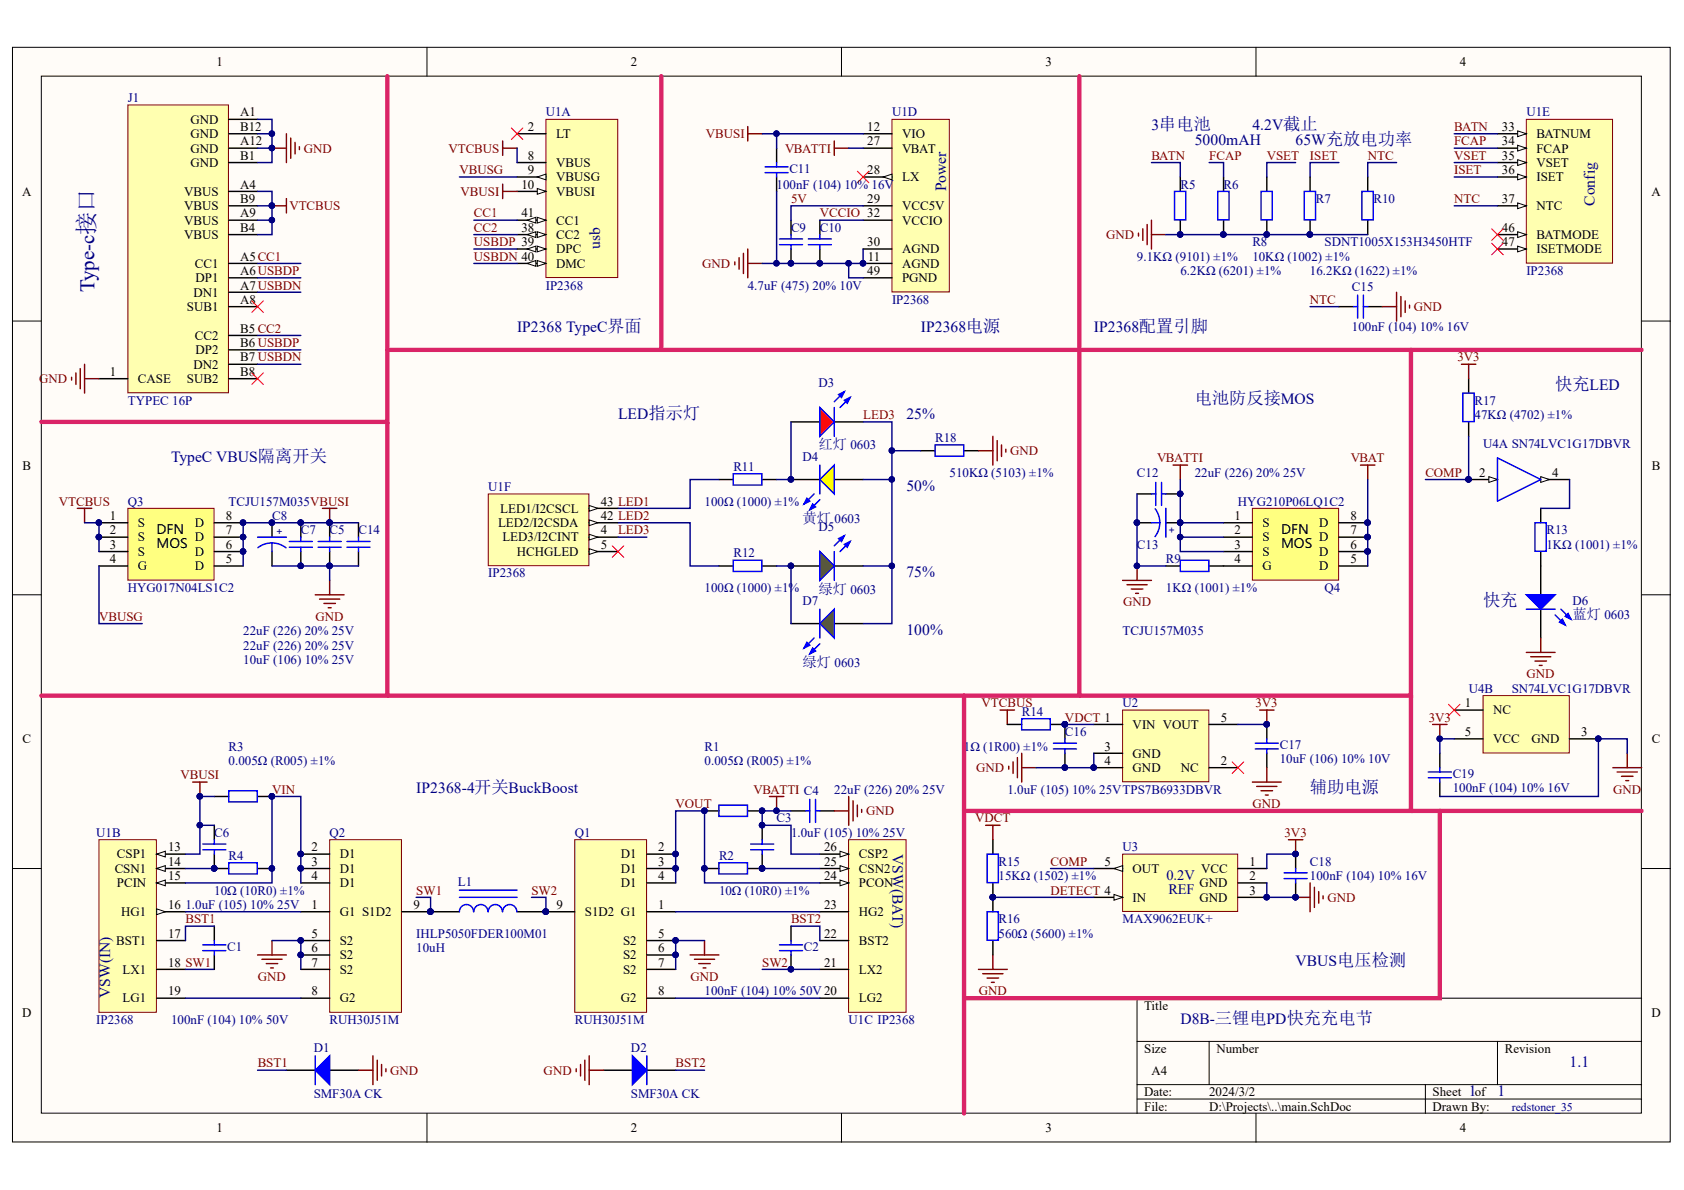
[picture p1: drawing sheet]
<svg xmlns="http://www.w3.org/2000/svg" width="297mm" height="210mm" viewBox="0 0 297 210" stroke-linecap="round" stroke-linejoin="round" font-family="sans-serif">
<defs><g id="words">
<text font-size="3.7" fill="#000080" x="16.7" y="51.5" transform="rotate(-90 16.7 51.5)">Type-c接口</text>
<g font-size="3" fill="#000080">
<text x="210.7" y="71.3">电池防反接MOS</text>
<text x="274.3" y="68.7">快充LED</text>
<text x="261.6" y="106.8">快充</text>
<text x="231.1" y="139.9">辅助电源</text>
</g>
<g font-size="2.8" fill="#000080">
<text x="166.9" y="33.8" transform="rotate(-90 166.9 33.8)">Power</text>
<text x="281.3" y="36.3" transform="rotate(-90 281.3 36.3)">Config</text>
<text x="105.9" y="43.9" transform="rotate(-90 105.9 43.9)">usb</text>
<text x="157.4" y="150.7" transform="rotate(90 157.4 150.7)">VSW(BAT)</text>
<text x="19.4" y="176.1" transform="rotate(-90 19.4 176.1)">VSW(IN)</text>
</g>
<g font-size="2.7" fill="#000080">
<text x="203.1" y="23">3串电池</text>
<text x="220.9" y="23">4.2V截止</text>
<text x="210.7" y="25.5">5000mAH</text>
<text x="228.5" y="25.5">65W充放电功率</text>
<text x="91.2" y="58.6">IP2368 TypeC界面</text>
<text x="162.4" y="58.6">IP2368电源</text>
<text x="192.9" y="58.6">IP2368配置引脚</text>
<text x="109" y="73.8">LED指示灯</text>
<text x="159.9" y="73.8">25%</text>
<text x="30.2" y="81.4">TypeC VBUS隔离开关</text>
<text x="159.9" y="86.5">50%</text>
<text x="159.9" y="101.8">75%</text>
<text x="159.9" y="112">100%</text>
<text x="73.4" y="139.9">IP2368-4开关BuckBoost</text>
<text x="228.5" y="170.4">VBUS电压检测</text>
<text x="208.2" y="180.6">D8B-三锂电PD快充充电节</text>
<text x="276.8" y="188.2">1.1</text>
<text x="259.1" y="193.3">1</text>
<text x="264.2" y="193.3">1</text>
</g>
<g font-size="2.5" fill="#000080">
<text x="144.3" y="79.3">红灯 0603</text>
<text x="141.6" y="92.2">黄灯 0603</text>
<text x="144.3" y="104.7">绿灯 0603</text>
<text x="277.4" y="109.3">蓝灯 0603</text>
<text x="141.6" y="117.6">绿灯 0603</text>
<text x="205.8" y="155.2">0.2V</text>
<text x="206.1" y="157.7">REF</text>
</g>
<g font-size="2.3">
<text x="38.2" y="11.7">1</text>
<text x="111.3" y="11.7">2</text>
<text x="184.4" y="11.7">3</text>
<text x="257.5" y="11.7">4</text>
<text x="33.6" y="21.8">GND</text>
<text x="42.4" y="20.5">A1</text>
<text x="42.4" y="23.1">B12</text>
<text x="93.1" y="23.1">2</text>
<text x="153" y="23.1">12</text>
<text x="264.9" y="23.1">33</text>
<text x="33.6" y="24.4">GND</text>
<text x="33.6" y="26.9">GND</text>
<text x="33.6" y="29.5">GND</text>
<text x="42.4" y="25.7">A12</text>
<text x="42.4" y="28.2">B1</text>
<text x="93.1" y="28.2">8</text>
<text x="98.1" y="24.4">LT</text>
<text x="98.1" y="29.5">VBUS</text>
<text x="153" y="25.7">27</text>
<text x="159.1" y="24.4">VIO</text>
<text x="159.1" y="26.9">VBAT</text>
<text x="264.9" y="25.7">34</text>
<text x="264.9" y="28.2">35</text>
<text x="271" y="24.4">BATNUM</text>
<text x="271" y="26.9">FCAP</text>
<text x="271" y="29.5">VSET</text>
<text x="3.9" y="34.5">A</text>
<text x="32.5" y="34.5">VBUS</text>
<text x="42.4" y="33.3">A4</text>
<text x="42.4" y="35.8">B9</text>
<text x="92" y="33.3">10</text>
<text x="93.1" y="30.7">9</text>
<text x="98.1" y="32">VBUSG</text>
<text x="98.1" y="34.5">VBUSI</text>
<text x="153" y="30.7">28</text>
<text x="153" y="35.8">29</text>
<text x="159.1" y="32">LX</text>
<text x="264.9" y="30.7">36</text>
<text x="264.9" y="35.8">37</text>
<text x="271" y="32">ISET</text>
<text x="291.3" y="34.5">A</text>
<text x="32.5" y="37.1">VBUS</text>
<text x="32.5" y="39.6">VBUS</text>
<text x="42.4" y="38.3">A9</text>
<text x="42.4" y="40.9">B4</text>
<text x="92" y="38.3">41</text>
<text x="92" y="40.9">38</text>
<text x="98.1" y="39.6">CC1</text>
<text x="159.1" y="37.1">VCC5V</text>
<text x="159.1" y="39.6">VCCIO</text>
<text x="264.9" y="40.9">46</text>
<text x="271" y="37.1">NTC</text>
<text x="32.5" y="42.1">VBUS</text>
<text x="34.4" y="47.2">CC1</text>
<text x="42.4" y="46">A5CC1</text>
<text x="98.1" y="42.1">CC2</text>
<text x="98.1" y="44.7">DPC</text>
<text x="98.1" y="47.2">DMC</text>
<text x="153" y="43.4">30</text>
<text x="153.1" y="46">11</text>
<text x="159.1" y="44.7">AGND</text>
<text x="159.1" y="47.2">AGND</text>
<text x="264.9" y="43.4">47</text>
<text x="271" y="42.1">BATMODE</text>
<text x="271" y="44.7">ISETMODE</text>
<text x="34.1" y="52.3">DN1</text>
<text x="34.5" y="49.8">DP1</text>
<text x="42.4" y="48.5">A6USBDP</text>
<text x="42.4" y="51.1">A7USBDN</text>
<text x="42.4" y="53.6">A8</text>
<text x="153" y="48.5">49</text>
<text x="159.1" y="49.8">PGND</text>
<text x="33" y="54.9">SUB1</text>
<text x="34.4" y="60">CC2</text>
<text x="42.4" y="58.7">B5 CC2</text>
<text x="34.1" y="65">DN2</text>
<text x="34.5" y="62.5">DP2</text>
<text x="42.4" y="61.2">B6 USBDP</text>
<text x="42.4" y="63.8">B7 USBDN</text>
<text x="19.4" y="66.3">1</text>
<text x="24.3" y="67.6">CASE</text>
<text x="33" y="67.6">SUB2</text>
<text x="42.4" y="66.3">B8</text>
<text x="4" y="82.8">B</text>
<text x="291.4" y="82.8">B</text>
<text x="106" y="89.2">43 LED1</text>
<text x="260.9" y="84.1">2</text>
<text x="273.8" y="84.1">4</text>
<text x="19.4" y="91.7">1</text>
<text x="19.4" y="94.2">2</text>
<text x="24.3" y="93">S</text>
<text x="24.3" y="95.5">S</text>
<text x="27.6" y="94.2">DFN</text>
<text x="34.4" y="95.5">D</text>
<text x="34.4" y="93">D</text>
<text x="39.8" y="94.2">7</text>
<text x="39.8" y="91.7">8</text>
<text x="87.9" y="93">LED2/I2CSDA</text>
<text x="88.2" y="90.4">LED1/I2CSCL</text>
<text x="88.6" y="95.5">LED3/I2CINT</text>
<text x="106" y="91.7">42 LED2</text>
<text x="106" y="94.2">4</text>
<text x="217.7" y="91.7">1</text>
<text x="217.7" y="94.2">2</text>
<text x="222.7" y="93">S</text>
<text x="222.7" y="95.5">S</text>
<text x="226" y="94.2">DFN</text>
<text x="232.7" y="95.5">D</text>
<text x="232.7" y="93">D</text>
<text x="238.2" y="94.2">7</text>
<text x="238.2" y="91.7">8</text>
<text x="19.4" y="96.8">3</text>
<text x="19.4" y="99.3">4</text>
<text x="24.3" y="98.1">S</text>
<text x="24.3" y="100.6">G</text>
<text x="27.6" y="96.7">MOS</text>
<text x="34.4" y="100.6">D</text>
<text x="34.4" y="98.1">D</text>
<text x="39.8" y="99.3">5</text>
<text x="39.8" y="96.8">6</text>
<text x="91.2" y="98.1">HCHGLED</text>
<text x="106" y="96.8">5</text>
<text x="217.7" y="96.8">3</text>
<text x="217.7" y="99.3">4</text>
<text x="222.7" y="98.1">S</text>
<text x="222.7" y="100.6">G</text>
<text x="226" y="96.7">MOS</text>
<text x="232.7" y="100.6">D</text>
<text x="232.7" y="98.1">D</text>
<text x="238.2" y="99.3">5</text>
<text x="238.2" y="96.8">6</text>
<text x="258.4" y="124.7">1</text>
<text x="4" y="131.1">C</text>
<text x="199.8" y="128.5">VIN VOUT</text>
<text x="215.3" y="127.3">5</text>
<text x="258.4" y="129.8">5</text>
<text x="263.4" y="131.1">VCC</text>
<text x="263.4" y="126">NC</text>
<text x="270.1" y="131.1">GND</text>
<text x="278.9" y="129.8">3</text>
<text x="291.4" y="131.1">C</text>
<text x="194.8" y="132.4">3</text>
<text x="194.8" y="134.9">4</text>
<text x="199.8" y="133.7">GND</text>
<text x="199.8" y="136.2">GND</text>
<text x="208.3" y="136.2">NC</text>
<text x="215.3" y="134.9">2</text>
<text x="20.2" y="154">CSN1</text>
<text x="20.6" y="151.4">CSP1</text>
<text x="29.7" y="150.1">13</text>
<text x="29.7" y="152.7">14</text>
<text x="29.7" y="155.3">15</text>
<text x="55" y="150.1">2</text>
<text x="55" y="152.7">3</text>
<text x="55" y="155.3">4</text>
<text x="59.9" y="151.4">D1</text>
<text x="59.9" y="154">D1</text>
<text x="109.5" y="151.4">D1</text>
<text x="109.5" y="154">D1</text>
<text x="116.1" y="150.1">2</text>
<text x="116.1" y="152.7">3</text>
<text x="116.1" y="155.3">4</text>
<text x="145.4" y="155.3">24</text>
<text x="145.4" y="152.7">25</text>
<text x="145.4" y="150.1">26</text>
<text x="151.5" y="154">CSN2</text>
<text x="151.5" y="151.4">CSP2</text>
<text x="194.8" y="152.7">5</text>
<text x="199.8" y="154">OUT</text>
<text x="211.8" y="154">VCC</text>
<text x="220.4" y="152.7">1</text>
<text x="220.4" y="155.3">2</text>
<text x="20.6" y="156.5">PCIN</text>
<text x="21.4" y="161.6">HG1</text>
<text x="29.7" y="160.3">16</text>
<text x="55" y="160.3">1</text>
<text x="59.9" y="156.5">D1</text>
<text x="59.9" y="161.6">G1 S1D2</text>
<text x="72.9" y="160.3">9</text>
<text x="98.2" y="160.3">9</text>
<text x="103.2" y="161.6">S1D2 G1</text>
<text x="109.5" y="156.5">D1</text>
<text x="116.1" y="160.3">1</text>
<text x="145.4" y="160.3">23</text>
<text x="151.5" y="161.6">HG2</text>
<text x="151.5" y="156.5">PCON</text>
<text x="199.8" y="159.1">IN</text>
<text x="211.6" y="156.5">GND</text>
<text x="211.6" y="159.1">GND</text>
<text x="220.4" y="157.8">3</text>
<text x="20.5" y="166.7">BST1</text>
<text x="29.7" y="165.4">17</text>
<text x="55" y="165.4">5</text>
<text x="55" y="167.9">6</text>
<text x="59.9" y="166.7">S2</text>
<text x="109.9" y="166.7">S2</text>
<text x="116.1" y="165.4">5</text>
<text x="116.1" y="167.9">6</text>
<text x="145.4" y="165.4">22</text>
<text x="151.5" y="166.7">BST2</text>
<text x="21.6" y="171.8">LX1</text>
<text x="29.7" y="170.5">18 SW1</text>
<text x="55" y="170.5">7</text>
<text x="59.9" y="169.2">S2</text>
<text x="59.9" y="171.8">S2</text>
<text x="109.9" y="169.2">S2</text>
<text x="109.9" y="171.8">S2</text>
<text x="116.1" y="170.5">7</text>
<text x="145.4" y="170.5">21</text>
<text x="151.5" y="171.8">LX2</text>
<text x="3.9" y="179.4">D</text>
<text x="21.6" y="176.8">LG1</text>
<text x="29.7" y="175.6">19</text>
<text x="55" y="175.6">8</text>
<text x="59.9" y="176.8">G2</text>
<text x="109.5" y="176.8">G2</text>
<text x="116.1" y="175.6">8</text>
<text x="151.5" y="176.8">LG2</text>
<text x="201.8" y="178.1">Title</text>
<text x="291.3" y="179.4">D</text>
<text x="201.8" y="185.8">Size</text>
<text x="214.6" y="185.8">Number</text>
<text x="265.4" y="185.8">Revision</text>
<text x="203.1" y="189.6">A4</text>
<text x="201.8" y="193.4">Date:</text>
<text x="201.8" y="195.9">File:</text>
<text x="213.3" y="193.4">2024/3/2</text>
<text x="213.3" y="195.9">D:\Projects\..\main.SchDoc</text>
<text x="252.7" y="193.4">Sheet</text>
<text x="252.7" y="195.9">Drawn By:</text>
<text x="260.1" y="193.4">of</text>
<text x="38.2" y="199.7">1</text>
<text x="111.3" y="199.7">2</text>
<text x="184.4" y="199.7">3</text>
<text x="257.5" y="199.7">4</text>
</g>
<g font-size="2.3" fill="#000080">
<text x="22.6" y="18">J1</text>
<text x="96.3" y="20.5">U1A</text>
<text x="157.3" y="20.5">U1D</text>
<text x="269.2" y="20.5">U1E</text>
<text x="137" y="33.3">100nF (104) 10% 16V</text>
<text x="139.3" y="30.5">C11</text>
<text x="208.2" y="33.3">R5</text>
<text x="215.8" y="33.3">R6</text>
<text x="232.1" y="35.8">R7</text>
<text x="242.3" y="35.8">R10</text>
<text x="139.5" y="40.9">C9</text>
<text x="144.6" y="40.9">C10</text>
<text x="200.5" y="46">9.1KΩ (9101) ±1%</text>
<text x="220.9" y="43.4">R8</text>
<text x="220.9" y="46">10KΩ (1002) ±1%</text>
<text x="233.6" y="43.4">SDNT1005X153H3450HTF</text>
<text x="96.3" y="51.1">IP2368</text>
<text x="131.9" y="51.1">4.7uF (475) 20% 10V</text>
<text x="157.3" y="53.6">IP2368</text>
<text x="208.2" y="48.5">6.2KΩ (6201) ±1%</text>
<text x="231.1" y="48.5">16.2KΩ (1622) ±1%</text>
<text x="238.5" y="51.3">C15</text>
<text x="269.2" y="48.5">IP2368</text>
<text x="238.5" y="58.4">100nF (104) 10% 16V</text>
<text x="22.6" y="71.4">TYPEC 16P</text>
<text x="144.3" y="68.3">D3</text>
<text x="260.1" y="71.4">R17</text>
<text x="260.1" y="73.9">47KΩ (4702) ±1%</text>
<text x="129.4" y="83.1">R11</text>
<text x="141.6" y="81.3">D4</text>
<text x="165" y="78">R18</text>
<text x="261.6" y="79">U4A SN74LVC1G17DBVR</text>
<text x="22.6" y="89.2">Q3</text>
<text x="40.3" y="89.2">TCJU157M035VBUSI</text>
<text x="86.1" y="86.6">U1F</text>
<text x="124.3" y="89.2">100Ω (1000) ±1%</text>
<text x="167.5" y="84.1">510KΩ (5103) ±1%</text>
<text x="200.5" y="84.1">C12</text>
<text x="210.7" y="84.1">22uF (226) 20% 25V</text>
<text x="218.4" y="89.2">HYG210P06LQ1C2</text>
<text x="48" y="91.7">C8</text>
<text x="53.1" y="94.2">C7</text>
<text x="58.1" y="94.2">C5</text>
<text x="63.2" y="94.2">C14</text>
<text x="144.3" y="93.7">D5</text>
<text x="272.8" y="94.2">R13</text>
<text x="86.1" y="101.9">IP2368</text>
<text x="129.4" y="98.3">R12</text>
<text x="200.5" y="96.8">C13</text>
<text x="205.7" y="99.3">R9</text>
<text x="272.8" y="96.8">1KΩ (1001) ±1%</text>
<text x="22.6" y="104.4">HYG017N04LS1C2</text>
<text x="124.3" y="104.4">100Ω (1000) ±1%</text>
<text x="141.6" y="106.7">D7</text>
<text x="205.7" y="104.4">1KΩ (1001) ±1%</text>
<text x="233.6" y="104.4">Q4</text>
<text x="277.4" y="106.7">D6</text>
<text x="42.9" y="112">22uF (226) 20% 25V</text>
<text x="198" y="112">TCJU157M035</text>
<text x="42.9" y="114.6">22uF (226) 20% 25V</text>
<text x="42.9" y="117.1">10uF (106) 10% 25V</text>
<text x="198" y="124.7">U2</text>
<text x="259.1" y="122.2">U4B</text>
<text x="266.7" y="122.2">SN74LVC1G17DBVR</text>
<text x="180.2" y="126.3">R14</text>
<text x="187.9" y="129.8">C16</text>
<text x="40.3" y="132.4">R3</text>
<text x="40.3" y="134.9">0.005Ω (R005) ±1%</text>
<text x="124.3" y="132.4">R1</text>
<text x="124.3" y="134.9">0.005Ω (R005) ±1%</text>
<text x="170" y="132.4">1Ω (1R00) ±1%</text>
<text x="225.7" y="132.1">C17</text>
<text x="225.7" y="134.7">10uF (106) 10% 10V</text>
<text x="256.2" y="137.2">C19</text>
<text x="147.1" y="140">22uF (226) 20% 25V</text>
<text x="177.7" y="140">1.0uF (105) 10% 25VTPS7B6933DBVR</text>
<text x="256.2" y="139.7">100nF (104) 10% 16V</text>
<text x="17" y="147.6">U1B</text>
<text x="37.8" y="147.6">C6</text>
<text x="58.1" y="147.6">Q2</text>
<text x="101.4" y="147.6">Q1</text>
<text x="137" y="145.1">C3</text>
<text x="139.5" y="147.6">1.0uF (105) 10% 25V</text>
<text x="40.3" y="151.7">R4</text>
<text x="126.8" y="151.7">R2</text>
<text x="176.1" y="152.7">R15</text>
<text x="176.1" y="155.3">15KΩ (1502) ±1%</text>
<text x="198" y="150.1">U3</text>
<text x="231.1" y="152.7">C18</text>
<text x="231.1" y="155.3">100nF (104) 10% 16V</text>
<text x="32.7" y="160.3">1.0uF (105) 10% 25V</text>
<text x="37.8" y="157.8">10Ω (10R0) ±1%</text>
<text x="80.8" y="156.3">L1</text>
<text x="126.8" y="157.8">10Ω (10R0) ±1%</text>
<text x="40.1" y="167.7">C1</text>
<text x="73.4" y="167.9">10uH</text>
<text x="73.4" y="165.4">IHLP5050FDER100M01</text>
<text x="141.8" y="167.7">C2</text>
<text x="176.1" y="162.9">R16</text>
<text x="176.1" y="165.4">560Ω (5600) ±1%</text>
<text x="198" y="162.9">MAX9062EUK+</text>
<text x="124.3" y="175.6">100nF (104) 10% 50V20</text>
<text x="17" y="180.6">IP2368</text>
<text x="30.2" y="180.6">100nF (104) 10% 50V</text>
<text x="55.4" y="185.5">D1</text>
<text x="58.1" y="180.6">RUH30J51M</text>
<text x="101.4" y="180.6">RUH30J51M</text>
<text x="111.3" y="185.5">D2</text>
<text x="149.7" y="180.6">U1C IP2368</text>
<text x="55.4" y="193.6">SMF30A CK</text>
<text x="111.3" y="193.6">SMF30A CK</text>
</g>
<g font-size="2.3" fill="#800000">
<text x="256.5" y="23.1">BATN</text>
<text x="53.6" y="26.9">GND</text>
<text x="79.1" y="26.9">VTCBUS</text>
<text x="124.5" y="24.4">VBUSI</text>
<text x="138.5" y="26.9">VBATTI</text>
<text x="203.1" y="28.2">BATN</text>
<text x="213.3" y="28.2">FCAP</text>
<text x="223.4" y="28.2">VSET</text>
<text x="231.1" y="28.2">ISET</text>
<text x="241.3" y="28.2">NTC</text>
<text x="256.5" y="25.7">FCAP</text>
<text x="256.5" y="28.2">VSET</text>
<text x="81" y="30.7">VBUSG</text>
<text x="81.3" y="34.5">VBUSI</text>
<text x="139.5" y="35.8">5V</text>
<text x="256.5" y="30.7">ISET</text>
<text x="256.5" y="35.8">NTC</text>
<text x="51" y="37.1">VTCBUS</text>
<text x="83.6" y="38.3">CC1</text>
<text x="83.6" y="40.9">CC2</text>
<text x="144.6" y="38.3">VCCIO 32</text>
<text x="83.6" y="43.4">USBDP 39</text>
<text x="83.6" y="46">USBDN 40</text>
<text x="123.9" y="47.2">GND</text>
<text x="195.1" y="42.1">GND</text>
<text x="231.1" y="53.6">NTC</text>
<text x="249.4" y="54.9">GND</text>
<text x="257.1" y="63.8">3V3</text>
<text x="6.9" y="67.6">GND</text>
<text x="152.3" y="73.9">LED3</text>
<text x="178.2" y="80.3">GND</text>
<text x="204.1" y="81.6">VBATTI</text>
<text x="238.3" y="81.6">VBAT</text>
<text x="10.4" y="89.2">VTCBUS</text>
<text x="251.4" y="84.1">COMP</text>
<text x="109" y="94.2">LED3</text>
<text x="198.1" y="107">GND</text>
<text x="17.5" y="109.5">VBUSG</text>
<text x="55.6" y="109.5">GND</text>
<text x="269.3" y="119.7">GND</text>
<text x="173.1" y="124.7">VTCBUS</text>
<text x="221.5" y="124.7">3V3</text>
<text x="187.9" y="127.3">VDCT 1</text>
<text x="252" y="127.3">3V3</text>
<text x="31.8" y="137.5">VBUSI</text>
<text x="172.2" y="136.2">GND</text>
<text x="48" y="140">VIN</text>
<text x="119.2" y="142.5">VOUT</text>
<text x="132.9" y="140">VBATTI C4</text>
<text x="152.8" y="143.8">GND</text>
<text x="220.9" y="142.5">GND</text>
<text x="284.5" y="140">GND</text>
<text x="172" y="145.1">VDCT</text>
<text x="226.6" y="147.6">3V3</text>
<text x="185.3" y="152.7">COMP</text>
<text x="73.4" y="157.8">SW1</text>
<text x="93.7" y="157.8">SW2</text>
<text x="185.3" y="157.8">DETECT 4</text>
<text x="234.1" y="159.1">GND</text>
<text x="32.7" y="162.9">BST1</text>
<text x="139.5" y="162.9">BST2</text>
<text x="45.5" y="173">GND</text>
<text x="121.8" y="173">GND</text>
<text x="134.4" y="170.5">SW2</text>
<text x="172.7" y="175.6">GND</text>
<text x="45.5" y="188.3">BST1</text>
<text x="68.8" y="189.6">GND</text>
<text x="95.9" y="189.6">GND</text>
<text x="119.2" y="188.3">BST2</text>
</g>
<text font-size="2.1" fill="#000080" x="266.7" y="195.9">redstoner_35</text>
<g font-size="1.8" fill="#000080">
<text x="48.8" y="94.4">+</text>
<text x="206" y="93" transform="rotate(90 206 93)">+</text>
</g>
</g></defs>
<g fill="#fffcf8" stroke="#000" stroke-width=".18">
<path d="M2.2 8.3h292.4v193.1h-292.4z"/>
<path d="M7.3 13.4h282.2v182.9h-282.2z"/>
</g>
<g fill="none" stroke="#000" stroke-width=".18">
<path d="M75.3 8.3v5.1M148.4 8.3v5.1M221.5 8.3v5.1M2.2 56.6h5.1M289.6 56.6h5.1M2.2 104.9h5.1M289.6 104.9h5.1M2.2 153.2h5.1M289.6 153.2h5.1M289.6 176.1h-89v20.3M75.3 196.4v5.1M148.4 196.4v5.1"/>
<path d="M200.6 183.7h89M200.6 191.3h89M200.6 193.9h89M213.3 183.7v7.6M221.5 196.4v5.1M251.4 191.3v5.1M264.1 183.7v7.6"/>
</g>
<path d="M22.5 18.5h17.8v50.8h-17.8z" fill="#ffffb0" stroke="#800000" stroke-width=".18"/>
<g fill="none" stroke="#000" stroke-width=".25">
<path d="M40.3 21.1h5.1M40.3 23.6h5.1M40.3 26.1h5.1M40.3 28.7h5.1M40.3 33.8h5.1M40.3 36.3h5.1M40.3 38.8h5.1M40.3 41.4h5.1M40.3 46.5h5.1M40.3 49h5.1M40.3 51.5h5.1M40.3 54.1h5.1"/>
<path d="M40.3 59.2h5.1M17.5 66.8h5M40.3 61.7h5.1M40.3 64.3h5.1M40.3 66.8h5.1"/>
</g>
<path d="M45.4 21.1h2.6v7.6h-2.6M45.4 23.6h2.6M45.4 26.1h2.6M45.4 38.8h2.6M45.4 36.3h2.6M45.4 49h7.7M45.4 51.5h7.7M45.4 59.2h7.7M45.4 46.5h7.7M45.4 61.7h7.7M45.4 64.3h7.7" fill="none" stroke="#000080" stroke-width=".25"/>
<g fill="#000080" stroke="#000080" stroke-width=".18">
<circle cx="48" cy="23.6" r=".48"/>
<circle cx="48" cy="26.1" r=".48"/>
<circle cx="48" cy="38.8" r=".48"/>
<circle cx="48" cy="36.3" r=".48"/>
</g>
<path d="M48 26.1h2.5M50.5 23.6v5.1M51.3 24.4v3.5M52 25.1v2.1M52.8 25.9v.5M12.6 66.5v.5M13.4 65.8v2M14.2 65v3.6M14.9 64.3v5M14.9 66.8h2.6" fill="none" stroke="#800000" stroke-width=".25"/>
<path d="M44.4 53.1l2.1 2M46.5 53.1l-2.1 2M44.4 65.8l2.1 2M46.5 65.8l-2.1 2" fill="none" stroke="#f00" stroke-width=".18"/>
<path d="M68.3 13.4v61h-61" fill="none" stroke="#da2467" stroke-width=".76"/>
<path d="M96.3 21.1h12.7v27.9h-12.7z" fill="#ffffb0" stroke="#800000" stroke-width=".18"/>
<path d="M91.2 23.6h5.1M91.2 28.7h5.1M91.2 31.2h5.1" fill="none" stroke="#000" stroke-width=".25"/>
<path d="M94.8 31.2l1.5-.5v1z" fill="#fffcf8"/>
<path d="M94.8 31.2l1.5-.5v1z" fill="none" stroke="#000" stroke-width=".18"/>
<path d="M91.2 33.8h5.1" fill="none" stroke="#000" stroke-width=".25"/>
<path d="M94.8 33.3l1.5 .5-1.5 .5z" fill="#fffcf8"/>
<path d="M94.8 33.3l1.5 .5-1.5 .5z" fill="none" stroke="#000" stroke-width=".18"/>
<path d="M91.2 38.8h5.1" fill="none" stroke="#000" stroke-width=".25"/>
<path d="M94.8 38.3l1.5 .5-1.5 .5z" fill="#fffcf8"/>
<path d="M94.8 38.3l1.5 .5-1.5 .5z" fill="none" stroke="#000" stroke-width=".18"/>
<path d="M93 38.8l1.5-.5v1z" fill="#fffcf8"/>
<path d="M93 38.8l1.5-.5v1z" fill="none" stroke="#000" stroke-width=".18"/>
<path d="M91.2 41.4h5.1" fill="none" stroke="#000" stroke-width=".25"/>
<path d="M94.8 40.9l1.5 .5-1.5 .5z" fill="#fffcf8"/>
<path d="M94.8 40.9l1.5 .5-1.5 .5z" fill="none" stroke="#000" stroke-width=".18"/>
<path d="M93 41.4l1.5-.5v1z" fill="#fffcf8"/>
<path d="M93 41.4l1.5-.5v1z" fill="none" stroke="#000" stroke-width=".18"/>
<path d="M91.2 43.9h5.1" fill="none" stroke="#000" stroke-width=".25"/>
<path d="M94.8 43.4l1.5 .5-1.5 .5z" fill="#fffcf8"/>
<path d="M94.8 43.4l1.5 .5-1.5 .5z" fill="none" stroke="#000" stroke-width=".18"/>
<path d="M93 43.9l1.5-.5v1z" fill="#fffcf8"/>
<path d="M93 43.9l1.5-.5v1z" fill="none" stroke="#000" stroke-width=".18"/>
<path d="M91.2 46.5h5.1" fill="none" stroke="#000" stroke-width=".25"/>
<path d="M94.8 46l1.5 .5-1.5 .5z" fill="#fffcf8"/>
<path d="M94.8 46l1.5 .5-1.5 .5z" fill="none" stroke="#000" stroke-width=".18"/>
<path d="M93 46.5l1.5-.5v1z" fill="#fffcf8"/>
<path d="M93 46.5l1.5-.5v1z" fill="none" stroke="#000" stroke-width=".18"/>
<path d="M17.5 148.1h10.1v30.5h-10.1z" fill="#ffffb0" stroke="#800000" stroke-width=".18"/>
<path d="M27.6 150.7h5.1" fill="none" stroke="#000" stroke-width=".25"/>
<path d="M27.6 150.7l1.6-.6v1.1z" fill="#fffcf8"/>
<path d="M27.6 150.7l1.6-.6v1.1z" fill="none" stroke="#000" stroke-width=".18"/>
<path d="M27.6 153.2h5.1" fill="none" stroke="#000" stroke-width=".25"/>
<path d="M27.6 153.2l1.6-.5v1z" fill="#fffcf8"/>
<path d="M27.6 153.2l1.6-.5v1z" fill="none" stroke="#000" stroke-width=".18"/>
<path d="M27.6 155.7h5.1" fill="none" stroke="#000" stroke-width=".25"/>
<path d="M27.6 155.7l1.6-.5v1z" fill="#fffcf8"/>
<path d="M27.6 155.7l1.6-.5v1z" fill="none" stroke="#000" stroke-width=".18"/>
<path d="M27.6 160.8h5.1" fill="none" stroke="#000" stroke-width=".25"/>
<path d="M27.6 160.3l1.6 .5-1.6 .5z" fill="#fffcf8"/>
<path d="M27.6 160.3l1.6 .5-1.6 .5z" fill="none" stroke="#000" stroke-width=".18"/>
<path d="M27.6 165.9h5.1M27.6 171h5.1M27.6 176.1h5.1" fill="none" stroke="#000" stroke-width=".25"/>
<path d="M149.7 148.1h10.1v30.5h-10.1z" fill="#ffffb0" stroke="#800000" stroke-width=".18"/>
<path d="M144.6 155.7h5.1M144.6 176.1h5.1M144.6 171h5.1M144.6 165.9h5.1M144.6 160.8h5.1" fill="none" stroke="#000" stroke-width=".25"/>
<path d="M148.2 155.2l1.5 .5-1.5 .5z" fill="#fffcf8"/>
<path d="M148.2 155.2l1.5 .5-1.5 .5z" fill="none" stroke="#000" stroke-width=".18"/>
<path d="M144.6 153.2h5.1" fill="none" stroke="#000" stroke-width=".25"/>
<path d="M148.2 152.7l1.5 .5-1.5 .5z" fill="#fffcf8"/>
<path d="M148.2 152.7l1.5 .5-1.5 .5z" fill="none" stroke="#000" stroke-width=".18"/>
<path d="M144.6 150.7h5.1" fill="none" stroke="#000" stroke-width=".25"/>
<path d="M148.2 150.1l1.5 .6-1.5 .5z" fill="#fffcf8"/>
<path d="M148.2 150.1l1.5 .6-1.5 .5z" fill="none" stroke="#000" stroke-width=".18"/>
<path d="M157.3 21.1h10.2v30.4h-10.2z" fill="#ffffb0" stroke="#800000" stroke-width=".18"/>
<path d="M152.2 23.6h5.1M152.2 26.1h5.1M152.2 31.2h5.1" fill="none" stroke="#000" stroke-width=".25"/>
<path d="M155.8 31.2l1.5-.5v1z" fill="#fffcf8"/>
<path d="M155.8 31.2l1.5-.5v1z" fill="none" stroke="#000" stroke-width=".18"/>
<path d="M152.2 36.3h5.1M152.2 38.8h5.1M152.2 43.9h5.1M152.2 46.5h5.1M152.2 49h5.1" fill="none" stroke="#000" stroke-width=".25"/>
<circle cx="152.2" cy="46.4" r=".48" fill="#000080" stroke="#000080" stroke-width=".18"/>
<path d="M269.2 21.1h15.2v25.3h-15.2z" fill="#ffffb0" stroke="#800000" stroke-width=".18"/>
<path d="M264.1 23.6h5.1" fill="none" stroke="#000" stroke-width=".25"/>
<path d="M267.7 23.1l1.5 .5-1.5 .5z" fill="#fffcf8"/>
<path d="M267.7 23.1l1.5 .5-1.5 .5z" fill="none" stroke="#000" stroke-width=".18"/>
<path d="M264.1 26.1h5.1" fill="none" stroke="#000" stroke-width=".25"/>
<path d="M267.7 25.6l1.5 .5-1.5 .5z" fill="#fffcf8"/>
<path d="M267.7 25.6l1.5 .5-1.5 .5z" fill="none" stroke="#000" stroke-width=".18"/>
<path d="M264.1 28.7h5.1" fill="none" stroke="#000" stroke-width=".25"/>
<path d="M267.7 28.2l1.5 .5-1.5 .5z" fill="#fffcf8"/>
<path d="M267.7 28.2l1.5 .5-1.5 .5z" fill="none" stroke="#000" stroke-width=".18"/>
<path d="M264.1 31.2h5.1" fill="none" stroke="#000" stroke-width=".25"/>
<path d="M267.7 30.7l1.5 .5-1.5 .5z" fill="#fffcf8"/>
<path d="M267.7 30.7l1.5 .5-1.5 .5z" fill="none" stroke="#000" stroke-width=".18"/>
<path d="M264.1 36.3h5.1" fill="none" stroke="#000" stroke-width=".25"/>
<path d="M267.7 35.8l1.5 .5-1.5 .5z" fill="#fffcf8"/>
<path d="M267.7 35.8l1.5 .5-1.5 .5z" fill="none" stroke="#000" stroke-width=".18"/>
<path d="M264.1 41.4h5.1" fill="none" stroke="#000" stroke-width=".25"/>
<path d="M267.7 40.9l1.5 .5-1.5 .5z" fill="#fffcf8"/>
<path d="M267.7 40.9l1.5 .5-1.5 .5z" fill="none" stroke="#000" stroke-width=".18"/>
<path d="M264.1 43.9h5.1" fill="none" stroke="#000" stroke-width=".25"/>
<path d="M267.7 43.4l1.5 .5-1.5 .5z" fill="#fffcf8"/>
<path d="M267.7 43.4l1.5 .5-1.5 .5z" fill="none" stroke="#000" stroke-width=".18"/>
<path d="M86.1 87.1h17.8v12.7h-17.8z" fill="#ffffb0" stroke="#800000" stroke-width=".18"/>
<path d="M103.9 92.2h5.1" fill="none" stroke="#000" stroke-width=".25"/>
<path d="M103.9 91.7l1.6 .5-1.6 .5z" fill="#fffcf8"/>
<path d="M103.9 91.7l1.6 .5-1.6 .5z" fill="none" stroke="#000" stroke-width=".18"/>
<path d="M103.9 89.7h5.1" fill="none" stroke="#000" stroke-width=".25"/>
<path d="M103.9 89.2l1.6 .5-1.6 .5z" fill="#fffcf8"/>
<path d="M103.9 89.2l1.6 .5-1.6 .5z" fill="none" stroke="#000" stroke-width=".18"/>
<path d="M103.9 94.7h5.1" fill="none" stroke="#000" stroke-width=".25"/>
<path d="M103.9 94.2l1.6 .5-1.6 .6z" fill="#fffcf8"/>
<path d="M103.9 94.2l1.6 .5-1.6 .6z" fill="none" stroke="#000" stroke-width=".18"/>
<path d="M103.9 97.3h5.1" fill="none" stroke="#000" stroke-width=".25"/>
<path d="M103.9 96.8l1.6 .5-1.6 .5z" fill="#fffcf8"/>
<path d="M103.9 96.8l1.6 .5-1.6 .5z" fill="none" stroke="#000" stroke-width=".18"/>
<path d="M58.1 148.1h12.7v30.5h-12.7z" fill="#ffffb0" stroke="#800000" stroke-width=".18"/>
<path d="M53.1 150.7h5M53.1 153.2h5M53.1 155.7h5M53.1 160.8h5M53.1 165.9h5M53.1 168.4h5M53.1 171h5M53.1 176.1h5M70.9 160.8h5.1" fill="none" stroke="#000" stroke-width=".25"/>
<g fill="#000080" stroke="#000080" stroke-width=".18">
<circle cx="53" cy="150.6" r=".48"/>
<circle cx="53" cy="153.2" r=".48"/>
<circle cx="53" cy="165.9" r=".48"/>
<circle cx="53" cy="168.4" r=".48"/>
<circle cx="75.9" cy="160.8" r=".49"/>
</g>
<path d="M101.4 148.1h12.6v30.5h-12.6z" fill="#ffffb0" stroke="#800000" stroke-width=".18"/>
<g fill="none" stroke="#000" stroke-width=".25">
<path d="M137 26.1v2.6M137 31.2v2.6M139.5 38.8v2.6M144.6 38.8v2.6M208.2 31.2v2.6M208.2 38.8v2.6M215.8 31.2v2.6M215.8 38.8v2.6M223.4 31.2v2.6M223.4 38.8v2.6M139.5 43.9v2.6M144.6 43.9v2.6"/>
<path d="M48 92.2v2.5M48 97.3v2.5M53.1 92.2v2.5M53.1 97.3v2.5M58.1 92.2v2.5M58.1 97.3v2.5M37.8 150.7v2.5h2.5M37.8 145.6v2.5M37.8 140.5h2.5M45.4 153.2h2.6M45.4 140.5h2.6M114.1 150.7h5.1"/>
<path d="M114.1 153.2h5.1M114.1 155.7h5.1M124.3 153.2h2.5M124.3 143h2.5M131.9 143h2.5M134.4 150.7v2.5h-2.5M134.4 145.6v2.5M139.5 143h2.6M144.6 143h2.6M37.8 163.4v2.5M37.8 168.4v2.6M76 160.8h5"/>
<path d="M91.2 160.8h10.2M114.1 160.8h5.1M114.1 165.9h5.1M114.1 168.4h5.1M114.1 171h5.1M114.1 176.1h5.1M139.5 163.4v2.5M139.5 168.4v2.6"/>
</g>
<g fill="#000080" stroke="#000080" stroke-width=".18">
<circle cx="119.2" cy="150.6" r=".48"/>
<circle cx="119.2" cy="153.2" r=".48"/>
<circle cx="119.2" cy="165.9" r=".48"/>
<circle cx="119.2" cy="168.4" r=".48"/>
<circle cx="96.3" cy="160.8" r=".49"/>
<circle cx="75.9" cy="160.8" r=".49"/>
<circle cx="53" cy="168.4" r=".48"/>
<circle cx="53" cy="165.9" r=".48"/>
<circle cx="139.5" cy="171" r=".48"/>
<circle cx="48" cy="140.5" r=".48"/>
<circle cx="134.4" cy="143" r=".48"/>
<circle cx="124.2" cy="143" r=".48"/>
<circle cx="137" cy="143" r=".48"/>
<circle cx="134.4" cy="153.2" r=".48"/>
<circle cx="124.2" cy="153.2" r=".48"/>
<circle cx="134.4" cy="145.5" r=".48"/>
<circle cx="58.1" cy="99.8" r=".48"/>
<circle cx="58.1" cy="92.2" r=".48"/>
<circle cx="35.2" cy="140.5" r=".48"/>
<circle cx="37.8" cy="153.2" r=".48"/>
<circle cx="48" cy="153.2" r=".48"/>
<circle cx="53" cy="150.6" r=".48"/>
<circle cx="53" cy="153.2" r=".48"/>
<circle cx="35.2" cy="145.5" r=".48"/>
<circle cx="53" cy="99.8" r=".48"/>
<circle cx="53" cy="92.2" r=".48"/>
<circle cx="48" cy="92.2" r=".48"/>
<circle cx="144.6" cy="46.4" r=".48"/>
<circle cx="139.5" cy="46.4" r=".48"/>
<circle cx="208.2" cy="41.4" r=".48"/>
<circle cx="215.8" cy="41.4" r=".49"/>
<circle cx="223.4" cy="41.4" r=".48"/>
<circle cx="137" cy="23.6" r=".48"/>
<circle cx="137" cy="46.4" r=".48"/>
<circle cx="152.2" cy="46.4" r=".48"/>
<circle cx="149.7" cy="46.4" r=".48"/>
<circle cx="48" cy="36.3" r=".48"/>
<circle cx="48" cy="38.8" r=".48"/>
</g>
<g fill="none" stroke="#00f" stroke-width=".25">
<path d="M135 29.4h4M135 30.5h4M137 28.7v.7M137 30.5v.7M207.2 33.8h2v5h-2zM214.8 33.8h2v5h-2zM222.4 33.8h2v5h-2zM137.5 42.1h4.1M137.5 43.2h4.1M139.5 41.4v.7M139.5 43.2v.7M142.6 42.1h4"/>
<path d="M142.6 43.2h4M144.6 41.4v.7M144.6 43.2v.7M45.4 94.7h5.1M48 95.8a4 4 0 0 1 2.4 .8M48 95.8a4 4 0 0 0-2.5 .8M48 95.8v1.5M51 95.5h4.1M51 96.5h4.1M53.1 94.7v.8M53.1 96.5v.8M56.1 95.5h4.1"/>
<path d="M56.1 96.5h4.1M58.1 94.7v.8M58.1 96.5v.8M40.3 139.5h5.1v2h-5.1zM35.8 148.9h4M35.8 149.9h4M37.8 148.1v.8M37.8 149.9v.8M40.3 152.2h5.1v2h-5.1zM81 158.3h10.2M81 157h10.2M126.8 142h5v2h-5z"/>
<path d="M126.8 152.2h5v2h-5zM132.4 148.9h4.1M132.4 149.9h4.1M134.4 148.1v.8M134.4 149.9v.8M142.1 143h.7M142.8 141v4.1M143.9 141v4.1M143.9 143h.7M35.8 166.7h4M35.8 167.7h4M37.8 165.9v.8"/>
<path d="M37.8 167.7v.7M83.5 160.8a1.25 1.25 0 0 0-1.2-1.2 1.25 1.25 0 0 0-1.3 1.2M86.1 160.8a1.25 1.25 0 0 0-1.3-1.2 1.25 1.25 0 0 0-1.2 1.2M88.6 160.8a1.25 1.25 0 0 0-1.2-1.2 1.25 1.25 0 0 0-1.3 1.2M91.2 160.8a1.25 1.25 0 0 0-1.3-1.2 1.25 1.25 0 0 0-1.2 1.2M137.5 166.7h4.1M137.5 167.7h4.1M139.5 165.9v.8M139.5 167.7v.7"/>
</g>
<g fill="none" stroke="#800000" stroke-width=".25">
<path d="M48 36.3h2.5M50.5 35v2.6M88.7 26.1h2.5M88.7 24.9v2.5M88.7 32.5v2.5M88.7 33.8h2.5M131.9 22.3v2.6M131.9 23.6h2.5M147.2 24.9v2.5M147.2 26.1h2.5M202.3 39.6v3.6M203.1 38.8v5.1"/>
<path d="M129.6 46.2v.5M130.4 45.4v2.1M131.1 44.7v3.5M131.9 43.9v5.1M131.9 46.5h2.5M200.8 41.1v.5M201.6 40.4v2M203.1 41.4h2.5M56.9 89.7h2.5M58.1 89.7v2.5M55.6 104.9h5.1M56.4 105.7h3.5"/>
<path d="M57.1 106.4h2.1M57.9 107.2h.5M58.1 102.4v2.5M34 138h2.5M35.3 138v2.5M135.7 140.5h2.6M137 140.5v2.5M147.2 143h2.5M149.7 140.5v5.1M150.5 141.3v3.5M151.2 142v2M152 142.8v.5"/>
<path d="M45.4 168.4h5.1M46.2 169.2h3.6M47 170h2M47.7 170.7h.5M48 165.9v2.5M121.7 168.4h5.1M122.5 169.2h3.5M123.3 170h2M124 170.7h.5M124.3 165.9v2.5"/>
</g>
<g fill="none" stroke="#000080" stroke-width=".25">
<path d="M45.4 33.8h2.6v7.6h-2.6M81 31.2h10.2M83.6 38.8h7.6M91.2 26.1v2.6M134.4 23.6h17.8M137 23.6v2.5M137 33.8v12.7M144.6 38.8h7.6M149.7 26.1h2.5M152.2 36.3h-12.7v2.5M203.1 28.7h5.1v2.5M213.3 28.7h2.5v2.5"/>
<path d="M228.5 28.7h-5.1v2.5M236.2 28.7h-5.1v2.5M256.5 23.6h7.6M256.5 26.1h7.6M256.5 28.7h7.6M256.5 31.2h7.6M256.5 36.3h7.6M83.6 41.4h7.6M83.6 43.9h7.6M83.6 46.5h7.6M149.7 46.5v2.5h2.5M152.2 43.9v2.6h-17.8"/>
<path d="M32.7 155.7h15.3v-15.2h5.1v15.2M32.7 153.2h5.1M35.3 145.6h2.5M37.8 140.5h-2.5v10.2h-2.6M73.4 158.3h2.6v2.5M93.8 158.3h2.5v2.5M119.2 155.7v-12.7h5.1v12.7h20.3M134.4 153.2h10.2M139.5 143h-5.1v2.6h5.1v5.1h5.1M32.7 160.8h20.4M32.7 176.1h20.4M32.7 171h5.1"/>
<path d="M37.8 163.4h-5.1v2.5M48 165.9h5.1v5.1M119.2 160.8h25.4M119.2 176.1h25.4M124.3 165.9h-5.1v5.1M134.4 171h10.2M139.5 163.4h5.1v2.5"/>
</g>
<path d="M90.2 22.6l2 2M92.2 22.6l-2 2M151.2 30.2l2.1 2M153.3 30.2l-2.1 2" fill="none" stroke="#f00" stroke-width=".18"/>
<path d="M22.5 89.7h15.3v12.6h-15.3z" fill="#ffff80" stroke="#800000" stroke-width=".18"/>
<path d="M17.5 92.2h5M17.5 94.7h5M17.5 97.3h5M17.5 99.8h5M37.8 92.2h5.1M37.8 94.7h5.1M37.8 97.3h5.1M37.8 99.8h5.1" fill="none" stroke="#000" stroke-width=".25"/>
<g fill="#000080" stroke="#000080" stroke-width=".18">
<circle cx="17.4" cy="92.2" r=".48"/>
<circle cx="17.4" cy="94.7" r=".48"/>
<circle cx="42.9" cy="97.3" r=".48"/>
<circle cx="42.9" cy="94.7" r=".48"/>
<circle cx="42.9" cy="92.2" r=".48"/>
</g>
<path d="M13.6 89.7h2.6M14.9 89.7v2.5M206.9 82h2.6M208.2 82v2.6" fill="none" stroke="#800000" stroke-width=".25"/>
<path d="M17.5 99.8v10.2h7.6" fill="none" stroke="#000080" stroke-width=".25"/>
<path d="M220.9 89.7h15.2v12.6h-15.2z" fill="#ffff80" stroke="#800000" stroke-width=".18"/>
<g fill="none" stroke="#000" stroke-width=".25">
<path d="M200.6 92.2h2.5M200.6 87.1h2.5M205.6 92.2h2.6M205.6 99.8h2.6M205.6 87.1h2.6M213.3 99.8h7.6M215.8 92.2h5.1M215.8 94.7h5.1M215.8 97.3h5.1M236.2 92.2h5.1M236.2 94.7h5.1M236.2 97.3h5.1"/>
<path d="M236.2 99.8h5.1M50.5 188.8h5.1M58.1 188.8h5.1"/>
</g>
<g fill="#000080" stroke="#000080" stroke-width=".18">
<circle cx="241.2" cy="97.3" r=".49"/>
<circle cx="241.2" cy="94.7" r=".49"/>
<circle cx="241.2" cy="92.2" r=".49"/>
<circle cx="208.2" cy="94.7" r=".48"/>
<circle cx="208.2" cy="92.2" r=".48"/>
<circle cx="200.5" cy="99.8" r=".48"/>
<circle cx="200.5" cy="92.2" r=".48"/>
<circle cx="208.2" cy="87.1" r=".48"/>
</g>
<path d="M200.6 87.1v12.7h5M208.2 84.6v12.7h7.6M208.2 94.7h7.6M208.2 92.2h7.6M241.3 84.6v15.2" fill="none" stroke="#000080" stroke-width=".25"/>
<path d="M203.1 92.2h1.5M203.1 87.1h.8M203.8 89.7a4 4 0 0 1-.1 5M203.9 85.1v4.1M204.9 85.1v4.1M204.9 87.1h.7M205.6 89.7v5M208.2 98.8h5v2h-5z" fill="none" stroke="#00f" stroke-width=".25"/>
<path d="M200.6 99.8v2.6M240 82h2.5M241.3 82v2.6M198 102.4h5.1M198.8 103.1h3.5M199.5 103.9h2.1M200.3 104.7h.5" fill="none" stroke="#800000" stroke-width=".25"/>
<path d="M55.6 188.8l2.5-2.6v5.1z" fill="#00f"/>
<path d="M55.6 188.8l2.5-2.6v5.1zM55.6 186.2v5.1" fill="none" stroke="#00f" stroke-width=".25"/>
<path d="M106.5 188.8h5.1M114.1 188.8h5.1" fill="none" stroke="#000" stroke-width=".25"/>
<path d="M111.6 186.2l2.5 2.6-2.5 2.5z" fill="#00f"/>
<path d="M240.2 33.8h2v5h-2zM111.6 186.2l2.5 2.6-2.5 2.5zM114.1 186.2v5.1" fill="none" stroke="#00f" stroke-width=".25"/>
<path d="M63.2 188.8h2.6M65.8 186.2v5.1M66.5 187v3.6M67.3 187.8v2M68.1 188.5v.5M101.6 188.5v.5M102.4 187.8v2M103.2 187v3.6M103.9 188.8h2.6M103.9 186.2v5.1" fill="none" stroke="#800000" stroke-width=".25"/>
<path d="M246.3 28.7h-5v2.5M45.4 188.8h5.1M119.2 188.8h5.1" fill="none" stroke="#000080" stroke-width=".25"/>
<path d="M263.1 40.4l2.1 2M263.1 42.9l2.1 2M265.2 40.4l-2.1 2M265.2 42.9l-2.1 2" fill="none" stroke="#f00" stroke-width=".18"/>
<path d="M241.3 31.2v2.6M241.3 38.8v2.6M139.5 74.4h5.1M147.2 74.4h5" fill="none" stroke="#000" stroke-width=".25"/>
<path d="M144.6 71.9l2.6 2.5-2.6 2.6z" fill="#f00"/>
<path d="M144.6 71.9l2.6 2.5-2.6 2.6zM148.9 69.1l-1.7 1.8M150 70.1l-1.8 1.8" fill="none" stroke="#00f" stroke-width=".25"/>
<path d="M148.9 70.6l1.1-.5-.6 1z" fill="#00f"/>
<path d="M148.9 70.6l1.1-.5-.6 1z" fill="none" stroke="#00f" stroke-width=".25"/>
<path d="M147.9 69.6l1-.5-.5 1z" fill="#00f"/>
<path d="M147.2 71.9v5.1M147.9 69.6l1-.5-.5 1z" fill="none" stroke="#00f" stroke-width=".25"/>
<path d="M139.5 84.6h5.1M147.2 84.6h5" fill="none" stroke="#000" stroke-width=".25"/>
<circle cx="139.5" cy="84.6" r=".48" fill="#000080" stroke="#000080" stroke-width=".18"/>
<path d="M144.6 84.6l2.6-2.6v5.1z" fill="#ff0"/>
<path d="M143.6 87.1l-1.8 1.8M144.6 84.6l2.6-2.6v5.1zM144.6 88.1l-1.8 1.8" fill="none" stroke="#00f" stroke-width=".25"/>
<path d="M142.3 87.9l.5 .5-1 .5z" fill="#00f"/>
<path d="M142.3 87.9l.5 .5-1 .5z" fill="none" stroke="#00f" stroke-width=".25"/>
<path d="M143.3 88.9l.6 .5-1.1 .5z" fill="#00f"/>
<path d="M143.3 88.9l.6 .5-1.1 .5zM144.6 82v5.1" fill="none" stroke="#00f" stroke-width=".25"/>
<g fill="#000080" stroke="#000080" stroke-width=".18">
<circle cx="139.5" cy="84.6" r=".48"/>
<circle cx="139.5" cy="99.8" r=".48"/>
</g>
<path d="M139.5 99.8h5.1M147.2 99.8h5" fill="none" stroke="#000" stroke-width=".25"/>
<path d="M144.6 97.3l2.6 2.5-2.6 2.6z" fill="#0f0"/>
<path d="M144.6 97.3l2.6 2.5-2.6 2.6zM148.9 94.5l-1.7 1.8M150 95.5l-1.8 1.8" fill="none" stroke="#00f" stroke-width=".25"/>
<path d="M148.9 96l1.1-.5-.6 1z" fill="#00f"/>
<path d="M148.9 96l1.1-.5-.6 1z" fill="none" stroke="#00f" stroke-width=".25"/>
<path d="M147.9 95l1-.5-.5 1z" fill="#00f"/>
<path d="M147.2 97.3v5.1M147.9 95l1-.5-.5 1z" fill="none" stroke="#00f" stroke-width=".25"/>
<circle cx="139.5" cy="99.8" r=".48" fill="#000080" stroke="#000080" stroke-width=".18"/>
<path d="M139.5 110h5.1M147.2 110h5" fill="none" stroke="#000" stroke-width=".25"/>
<path d="M144.6 110l2.6-2.5v5z" fill="#0f0"/>
<path d="M143.6 112.5l-1.8 1.8M144.6 110l2.6-2.5v5zM144.6 113.6l-1.8 1.7" fill="none" stroke="#00f" stroke-width=".25"/>
<path d="M142.3 113.3l.5 .5-1 .5z" fill="#00f"/>
<path d="M142.3 113.3l.5 .5-1 .5z" fill="none" stroke="#00f" stroke-width=".25"/>
<path d="M143.3 114.3l.6 .5-1.1 .5z" fill="#00f"/>
<path d="M129.3 83.6h5.1v1.9h-5.1zM129.3 98.8h5.1v2h-5.1zM270.8 92.2h1.9v5h-1.9zM143.3 114.3l.6 .5-1.1 .5zM144.6 107.5v5" fill="none" stroke="#00f" stroke-width=".25"/>
<path d="M126.8 84.6h2.6M126.8 99.8h2.6M134.4 84.6h2.6M134.4 99.8h2.6M271.8 89.7v2.5M271.8 97.3v7.6M271.8 107.5v5" fill="none" stroke="#000" stroke-width=".25"/>
<path d="M152.2 74.4h5.1v10.2h-5.1M109 92.2h12.7v7.6h5.1M137 99.8h2.5v10.2M152.2 99.8h5.1v10.2h-5.1M157.3 84.6v15.2" fill="none" stroke="#000080" stroke-width=".25"/>
<g fill="#000080" stroke="#000080" stroke-width=".18">
<circle cx="157.3" cy="84.6" r=".48"/>
<circle cx="157.3" cy="79.5" r=".48"/>
<circle cx="139.5" cy="99.8" r=".48"/>
<circle cx="157.3" cy="99.8" r=".48"/>
</g>
<path d="M269.2 104.9h5.1l-2.5 2.6z" fill="#00f"/>
<path d="M269.2 104.9h5.1l-2.5 2.6zM274.3 108.5l1.8 1.8M275.3 107.5l1.8 1.7" fill="none" stroke="#00f" stroke-width=".25"/>
<path d="M275.1 109.7l.5-.5 .5 1.1z" fill="#00f"/>
<path d="M275.1 109.7l.5-.5 .5 1.1z" fill="none" stroke="#00f" stroke-width=".25"/>
<path d="M276.1 108.7l.5-.5 .5 1z" fill="#00f"/>
<path d="M230.1 33.8h1.9v5h-1.9zM238.7 54.1h.8M239.5 52.1v4M240.5 52.1v4M240.5 54.1h.8M61.2 95.5h4.1M61.2 96.5h4.1M63.2 94.7v.8M63.2 96.5v.8M269.2 107.5h5.1M276.1 108.7l.5-.5 .5 1z" fill="none" stroke="#00f" stroke-width=".25"/>
<path d="M243.8 54.1h2.5M246.3 51.5v5.1M247.1 52.3v3.6M247.9 53.1v2M248.6 53.8v.5M269.2 115.1h5.1M270 115.8h3.5M270.8 116.6h2M271.5 117.4h.5M271.8 112.5v2.6" fill="none" stroke="#800000" stroke-width=".25"/>
<path d="M205.6 41.4h35.7M231.1 54.1h5.1M139.5 74.4v10.2h-2.5M14.9 92.2h2.6v5.1M48 99.8h10.1v2.6M58.1 99.8h5.1M63.2 92.2h-20.3v7.6M126.8 84.6h-5.1v5.1h-12.7" fill="none" stroke="#000080" stroke-width=".25"/>
<g fill="#000080" stroke="#000080" stroke-width=".18">
<circle cx="139.5" cy="84.6" r=".48"/>
<circle cx="17.4" cy="92.2" r=".48"/>
<circle cx="17.4" cy="94.7" r=".48"/>
<circle cx="58.1" cy="92.2" r=".48"/>
<circle cx="53" cy="92.2" r=".48"/>
<circle cx="48" cy="92.2" r=".48"/>
<circle cx="42.9" cy="92.2" r=".48"/>
<circle cx="42.9" cy="94.7" r=".48"/>
<circle cx="42.9" cy="97.3" r=".48"/>
<circle cx="58.1" cy="99.8" r=".48"/>
<circle cx="53" cy="99.8" r=".48"/>
<circle cx="231" cy="41.4" r=".49"/>
<circle cx="208.2" cy="41.4" r=".48"/>
<circle cx="215.8" cy="41.4" r=".49"/>
<circle cx="223.4" cy="41.4" r=".48"/>
</g>
<path d="M231.1 31.2v2.6M231.1 38.8v2.6M236.2 54.1h2.5M241.3 54.1h2.5M63.2 92.2v2.5M63.2 97.3v2.5" fill="none" stroke="#000" stroke-width=".25"/>
<path d="M116.6 13.4v48.3M190.4 13.4v109.3h-122.1M68.3 74.4v48.3h-61M68.3 61.7h221.3M248.9 61.7v61h-58.5M170 122.7v73.7" fill="none" stroke="#da2467" stroke-width=".76"/>
<path d="M108 96.3l2 2M110 96.3l-2 2" fill="none" stroke="#f00" stroke-width=".18"/>
<path d="M198 125.2h15.2v12.7h-15.2z" fill="#ffffb0" stroke="#800000" stroke-width=".18"/>
<path d="M177.7 127.8h2.5M185.3 127.8h2.5v2.5M187.8 132.9v2.5M192.9 127.8h5.1M192.9 135.4h5.1M192.9 132.9h5.1M213.3 127.8h5.1M213.3 135.4h5.1M223.4 127.8v2.5M223.4 132.9v2.5" fill="none" stroke="#000" stroke-width=".25"/>
<g fill="#000080" stroke="#000080" stroke-width=".18">
<circle cx="192.9" cy="135.4" r=".48"/>
<circle cx="223.4" cy="127.8" r=".48"/>
<circle cx="187.8" cy="135.4" r=".48"/>
<circle cx="187.8" cy="127.8" r=".48"/>
</g>
<path d="M180.2 126.8h5.1v2h-5.1zM185.8 131.1h4.1M185.8 132.1h4.1M187.8 130.3v.8M187.8 132.1v.8M221.4 131.1h4.1M221.4 132.1h4.1M223.4 130.3v.8M223.4 132.1v.8" fill="none" stroke="#00f" stroke-width=".25"/>
<path d="M217.3 134.4l2.1 2M219.4 134.4l-2.1 2" fill="none" stroke="#f00" stroke-width=".18"/>
<g fill="none" stroke="#800000" stroke-width=".25">
<path d="M176.4 125.2h2.5M177.7 125.2v2.6M177.9 135.2v.5M178.7 134.4v2M179.5 133.6v3.6M180.2 132.9v5.1M180.2 135.4h2.6M220.9 138h5.1M221.7 138.7h3.5M222.2 125.2h2.5M222.4 139.5h2.1M223.4 125.2v2.6"/>
<path d="M223.4 135.4v2.6M223.2 140.2h.5M172.6 171h5.1M173.4 171.7h3.5M174.1 172.5h2M174.9 173.3h.5M175.1 168.4v2.6"/>
</g>
<path d="M187.8 127.8h5.1M192.9 132.9v2.5h-10.1M218.4 127.8h5" fill="none" stroke="#000080" stroke-width=".25"/>
<path d="M248.9 122.7v20.3h-78.9" fill="none" stroke="#da2467" stroke-width=".76"/>
<path d="M198 150.7h20.3v10.1h-20.3z" fill="#ffffb0" stroke="#800000" stroke-width=".18"/>
<path d="M192.9 158.3h5.1M218.4 153.2h5M218.4 155.7h5M218.4 158.3h5" fill="none" stroke="#000" stroke-width=".25"/>
<circle cx="223.4" cy="158.3" r=".48" fill="#000080" stroke="#000080" stroke-width=".18"/>
<path d="M196.5 157.8l1.5 .5-1.5 .5z" fill="#fffcf8"/>
<path d="M196.5 157.8l1.5 .5-1.5 .5z" fill="none" stroke="#000" stroke-width=".18"/>
<path d="M192.9 153.2h5.1" fill="none" stroke="#000" stroke-width=".25"/>
<path d="M196.5 153.2l1.5-.5v1z" fill="#fffcf8"/>
<path d="M196.5 153.2l1.5-.5v1z" fill="none" stroke="#000" stroke-width=".18"/>
<g fill="#000080" stroke="#000080" stroke-width=".18">
<circle cx="223.4" cy="158.3" r=".48"/>
<circle cx="228.5" cy="150.6" r=".48"/>
<circle cx="228.5" cy="158.3" r=".48"/>
<circle cx="175.1" cy="158.3" r=".48"/>
<circle cx="187.8" cy="127.8" r=".48"/>
</g>
<path d="M175.1 158.3h17.8M185.3 153.2h7.6M223.4 155.7v2.6h5.1M228.5 150.7h-5.1v2.5" fill="none" stroke="#000080" stroke-width=".25"/>
<path d="M173.9 145.6h2.5M175.1 145.6v2.5M227.3 148.1h2.5M228.5 158.3h2.6M228.5 148.1v2.6M231.1 155.7v5.1M231.8 156.5v3.6M232.6 157.3v2M233.4 158v.5" fill="none" stroke="#800000" stroke-width=".25"/>
<path d="M259.1 66.8v2.5M259.1 74.4v2.6M271.8 84.6h5.1M254 132.9v2.5M254 138v2.5M175.1 148.1v2.6M175.1 155.7v5.1M228.5 150.7v2.5M228.5 155.7v2.6M175.1 165.9v2.5" fill="none" stroke="#000" stroke-width=".25"/>
<path d="M258 69.3h2v5.1h-2zM251.9 136.2h4.1M251.9 137.2h4.1M254 135.4v.8M254 137.2v.8M174.1 150.7h2v5h-2zM226.5 154h4.1M226.5 155h4.1M228.5 153.2v.8M228.5 155v.7M174.1 160.8h2v5.1h-2z" fill="none" stroke="#00f" stroke-width=".25"/>
<path d="M271.8 84.1l1.5 .5-1.5 .5z" fill="#fffcf8"/>
<path d="M271.8 84.1l1.5 .5-1.5 .5z" fill="none" stroke="#000" stroke-width=".18"/>
<path d="M259.1 84.6h5" fill="none" stroke="#000" stroke-width=".25"/>
<path d="M262.6 84.1l1.5 .5-1.5 .5z" fill="#fffcf8"/>
<path d="M262.6 84.1l1.5 .5-1.5 .5z" fill="none" stroke="#000" stroke-width=".18"/>
<circle cx="259" cy="84.6" r=".48" fill="#000080" stroke="#000080" stroke-width=".18"/>
<path d="M264.1 80.8l7.7 3.8-7.7 3.8z" fill="none" stroke="#00f" stroke-width=".25"/>
<path d="M261.6 122.7h15.2v10.1h-15.2z" fill="#ffffb0" stroke="#800000" stroke-width=".18"/>
<path d="M162.4 79.5h2.6M170 79.5h2.6M256.5 130.3h5.1M256.5 125.2h5.1M276.9 130.3h5" fill="none" stroke="#000" stroke-width=".25"/>
<g fill="#000080" stroke="#000080" stroke-width=".18">
<circle cx="281.9" cy="130.3" r=".48"/>
<circle cx="253.9" cy="130.3" r=".48"/>
<circle cx="259" cy="84.6" r=".48"/>
<circle cx="157.3" cy="79.5" r=".48"/>
</g>
<g fill="none" stroke="#800000" stroke-width=".25">
<path d="M172.6 79.5h2.5M175.1 77v5M175.9 77.7v3.6M176.7 78.5v2M177.4 79.2v.6M257.8 64.3h2.5M259.1 64.3v2.5M252.7 127.8h2.5M254 127.8v2.5M284.5 135.4h5.1M285.2 136.2h3.6M286 136.9h2"/>
<path d="M286.8 137.7h.5M287 132.9v2.5"/>
</g>
<path d="M157.3 79.5h5.1M259.1 77v7.6h-7.7M109 94.7h5.1M276.9 84.6v5.1h-5.1M256.5 130.3h-2.5v2.6M287 132.9v-2.6h-5.1v10.2h-27.9" fill="none" stroke="#000080" stroke-width=".25"/>
<path d="M255.5 124.2l2 2.1M257.5 124.2l-2 2.1" fill="none" stroke="#f00" stroke-width=".18"/>
<path d="M248.9 143h40.7M254 143v33.1h-84" fill="none" stroke="#da2467" stroke-width=".76"/>
<path d="M164.9 78.5h5.1v2h-5.1z" fill="none" stroke="#00f" stroke-width=".25"/>
<use href="#words"/>
</svg>
